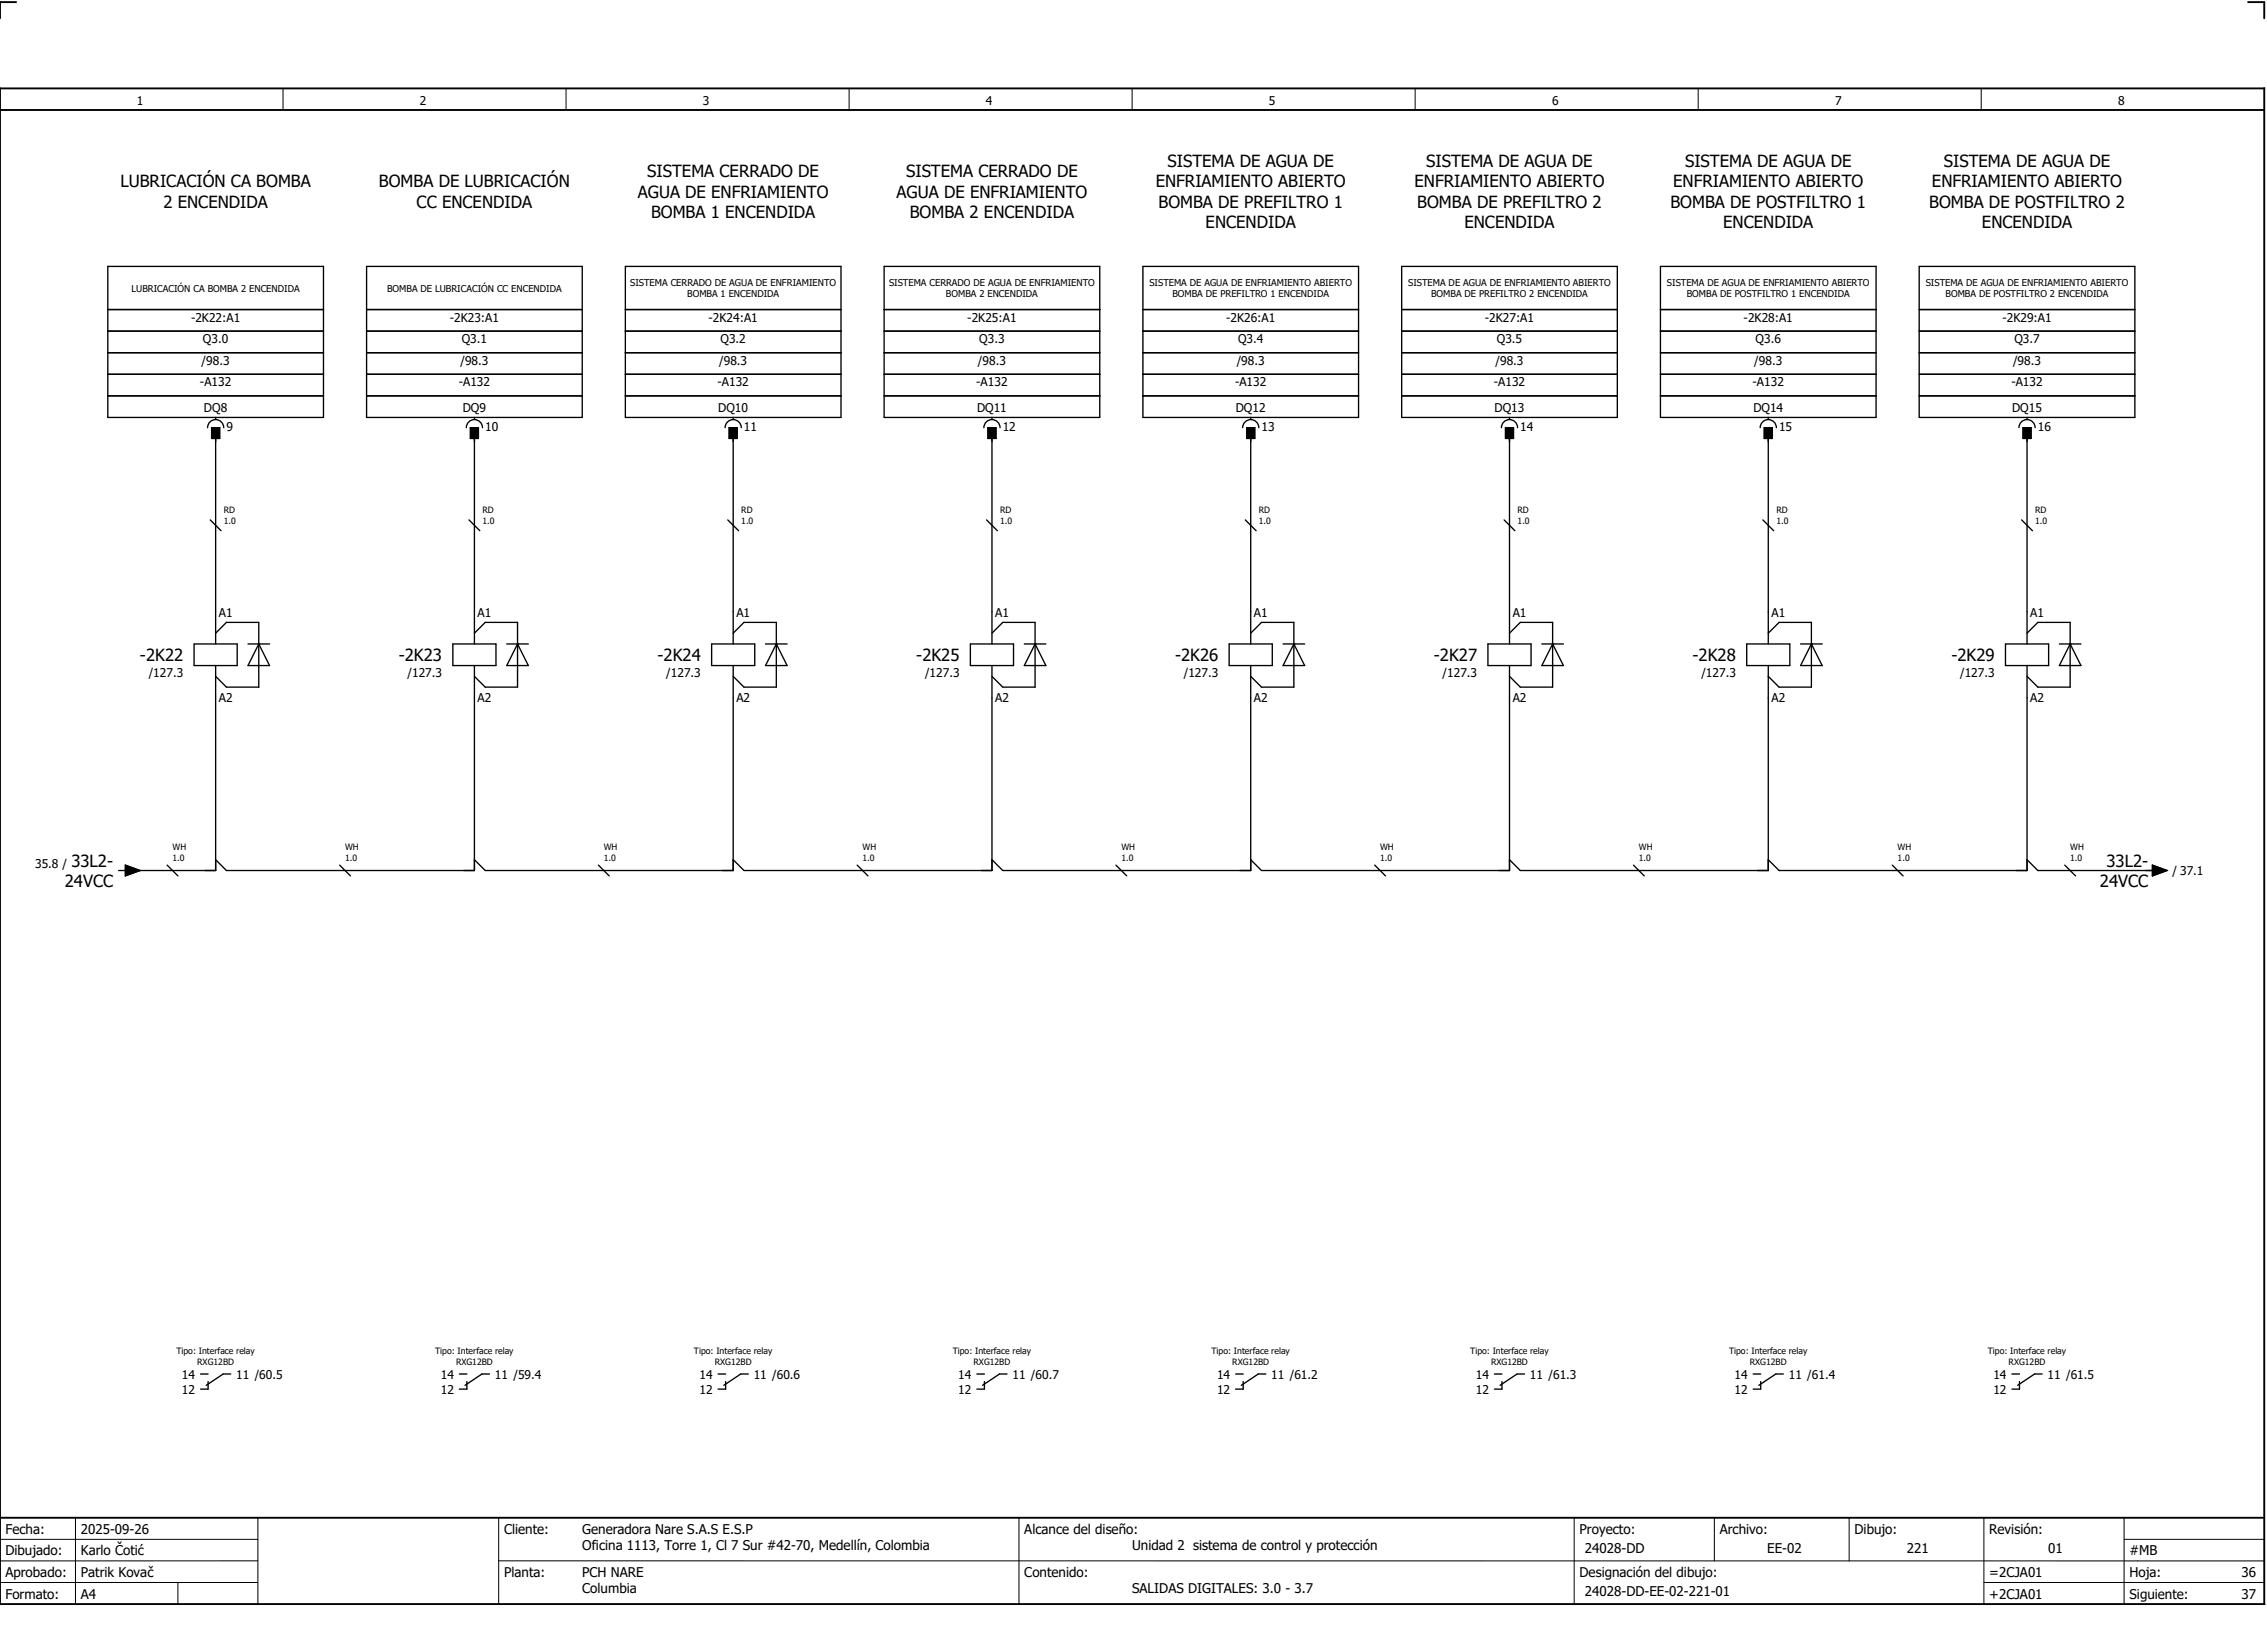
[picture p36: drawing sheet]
<svg xmlns="http://www.w3.org/2000/svg" width="421mm" height="301mm" viewBox="0 0 421 301" stroke-linecap="round" stroke-linejoin="round" font-family="sans-serif">
<defs><g id="words">
<g font-size="3.1">
<text x="22.3" y="34.8">LUBRICACIÓN CA BOMBA</text>
<text x="70.3" y="34.8">BOMBA DE LUBRICACIÓN</text>
<text x="120.1" y="32.9">SISTEMA CERRADO DE</text>
<text x="168.1" y="32.9">SISTEMA CERRADO DE</text>
<text x="214.4" y="34.8">ENFRIAMIENTO ABIERTO</text>
<text x="216.6" y="31">SISTEMA DE AGUA DE</text>
<text x="262.4" y="34.8">ENFRIAMIENTO ABIERTO</text>
<text x="264.6" y="31">SISTEMA DE AGUA DE</text>
<text x="310.4" y="34.8">ENFRIAMIENTO ABIERTO</text>
<text x="312.6" y="31">SISTEMA DE AGUA DE</text>
<text x="358.4" y="34.8">ENFRIAMIENTO ABIERTO</text>
<text x="360.6" y="31">SISTEMA DE AGUA DE</text>
<text x="30.3" y="38.5">2 ENCENDIDA</text>
<text x="77.3" y="38.5">CC ENCENDIDA</text>
<text x="118.3" y="36.6">AGUA DE ENFRIAMIENTO</text>
<text x="120.8" y="40.4">BOMBA 1 ENCENDIDA</text>
<text x="166.3" y="36.6">AGUA DE ENFRIAMIENTO</text>
<text x="168.8" y="40.4">BOMBA 2 ENCENDIDA</text>
<text x="214.9" y="38.5">BOMBA DE PREFILTRO 1</text>
<text x="262.9" y="38.5">BOMBA DE PREFILTRO 2</text>
<text x="309.9" y="38.5">BOMBA DE POSTFILTRO 1</text>
<text x="357.9" y="38.5">BOMBA DE POSTFILTRO 2</text>
<text x="223.6" y="42.3">ENCENDIDA</text>
<text x="271.6" y="42.3">ENCENDIDA</text>
<text x="319.6" y="42.3">ENCENDIDA</text>
<text x="367.6" y="42.3">ENCENDIDA</text>
<text x="26" y="122.6">-2K22</text>
<text x="74" y="122.6">-2K23</text>
<text x="122" y="122.6">-2K24</text>
<text x="170" y="122.6">-2K25</text>
<text x="218" y="122.6">-2K26</text>
<text x="266" y="122.6">-2K27</text>
<text x="314" y="122.6">-2K28</text>
<text x="362" y="122.6">-2K29</text>
<text x="13.2" y="160.8">33L2-</text>
<text x="390.7" y="160.8">33L2-</text>
<text x="12" y="164.5">24VCC</text>
<text x="389.5" y="164.5">24VCC</text>
</g>
<g font-size="2.5">
<text x="1" y="284.4">Fecha:</text>
<text x="15" y="284.4">2025-09-26</text>
<text x="93.5" y="284.4">Cliente:</text>
<text x="108" y="284.4">Generadora Nare S.A.S E.S.P</text>
<text x="108" y="287.4">Oficina 1113, Torre 1, Cl 7 Sur #42-70, Medellín, Colombia</text>
<text x="190" y="284.4">Alcance del diseño:</text>
<text x="210" y="287.4">Unidad 2 sistema de control y protección</text>
<text x="293" y="284.4">Proyecto:</text>
<text x="294" y="287.9">24028-DD</text>
<text x="319" y="284.4">Archivo:</text>
<text x="327.8" y="287.9">EE-02</text>
<text x="344" y="284.4">Dibujo:</text>
<text x="353.7" y="287.9">221</text>
<text x="369" y="284.4">Revisión:</text>
<text x="379.9" y="287.9">01</text>
<text x="1" y="288.4">Dibujado:</text>
<text x="1" y="292.4">Aprobado:</text>
<text x="15" y="288.4">Karlo Čotić</text>
<text x="15" y="292.4">Patrik Kovač</text>
<text x="93.5" y="292.4">Planta:</text>
<text x="108" y="292.4">PCH NARE</text>
<text x="190" y="292.4">Contenido:</text>
<text x="293" y="292.4">Designación del dibujo:</text>
<text x="369" y="292.4">=2CJA01</text>
<text x="395" y="292.4">Hoja:</text>
<text x="395" y="288.4">#MB</text>
<text x="415.8" y="292.4">36</text>
<text x="1" y="296.4">Formato:</text>
<text x="15" y="296.4">A4</text>
<text x="108" y="295.4">Columbia</text>
<text x="210" y="295.4">SALIDAS DIGITALES: 3.0 - 3.7</text>
<text x="294" y="295.9">24028-DD-EE-02-221-01</text>
<text x="369" y="296.4">+2CJA01</text>
<text x="395" y="296.4">Siguiente:</text>
<text x="415.8" y="296.4">37</text>
</g>
<g font-size="2.2">
<text x="25.4" y="19.4">1</text>
<text x="77.9" y="19.4">2</text>
<text x="130.4" y="19.4">3</text>
<text x="182.9" y="19.4">4</text>
<text x="235.4" y="19.4">5</text>
<text x="287.9" y="19.4">6</text>
<text x="340.4" y="19.4">7</text>
<text x="392.9" y="19.4">8</text>
<text x="35.4" y="59.6">-2K22:A1</text>
<text x="83.4" y="59.6">-2K23:A1</text>
<text x="131.4" y="59.6">-2K24:A1</text>
<text x="179.4" y="59.6">-2K25:A1</text>
<text x="227.4" y="59.6">-2K26:A1</text>
<text x="275.4" y="59.6">-2K27:A1</text>
<text x="323.4" y="59.6">-2K28:A1</text>
<text x="371.4" y="59.6">-2K29:A1</text>
<text x="37.6" y="63.6">Q3.0</text>
<text x="85.6" y="63.6">Q3.1</text>
<text x="133.6" y="63.6">Q3.2</text>
<text x="181.6" y="63.6">Q3.3</text>
<text x="229.6" y="63.6">Q3.4</text>
<text x="277.6" y="63.6">Q3.5</text>
<text x="325.6" y="63.6">Q3.6</text>
<text x="373.6" y="63.6">Q3.7</text>
<text x="37.1" y="71.6">-A132</text>
<text x="37.4" y="67.6">/98.3</text>
<text x="85.1" y="71.6">-A132</text>
<text x="85.4" y="67.6">/98.3</text>
<text x="133.1" y="71.6">-A132</text>
<text x="133.4" y="67.6">/98.3</text>
<text x="181.1" y="71.6">-A132</text>
<text x="181.4" y="67.6">/98.3</text>
<text x="229.1" y="71.6">-A132</text>
<text x="229.4" y="67.6">/98.3</text>
<text x="277.1" y="71.6">-A132</text>
<text x="277.4" y="67.6">/98.3</text>
<text x="325.1" y="71.6">-A132</text>
<text x="325.4" y="67.6">/98.3</text>
<text x="373.1" y="71.6">-A132</text>
<text x="373.4" y="67.6">/98.3</text>
<text x="37.8" y="76.4">DQ8</text>
<text x="85.8" y="76.4">DQ9</text>
<text x="133.2" y="76.4">DQ10</text>
<text x="181.2" y="76.4">DQ11</text>
<text x="229.2" y="76.4">DQ12</text>
<text x="277.2" y="76.4">DQ13</text>
<text x="325.2" y="76.4">DQ14</text>
<text x="373.2" y="76.4">DQ15</text>
<text x="42" y="79.8">9</text>
<text x="90" y="79.8">10</text>
<text x="138" y="79.8">11</text>
<text x="186" y="79.8">12</text>
<text x="234" y="79.8">13</text>
<text x="282" y="79.8">14</text>
<text x="330" y="79.8">15</text>
<text x="378" y="79.8">16</text>
<text x="40.6" y="114.3">A1</text>
<text x="88.6" y="114.3">A1</text>
<text x="136.6" y="114.3">A1</text>
<text x="184.6" y="114.3">A1</text>
<text x="232.6" y="114.3">A1</text>
<text x="280.6" y="114.3">A1</text>
<text x="328.6" y="114.3">A1</text>
<text x="376.6" y="114.3">A1</text>
<text x="27.6" y="125.5">/127.3</text>
<text x="75.6" y="125.5">/127.3</text>
<text x="123.6" y="125.5">/127.3</text>
<text x="171.6" y="125.5">/127.3</text>
<text x="219.6" y="125.5">/127.3</text>
<text x="267.6" y="125.5">/127.3</text>
<text x="315.6" y="125.5">/127.3</text>
<text x="363.6" y="125.5">/127.3</text>
<text x="40.6" y="130.2">A2</text>
<text x="88.6" y="130.2">A2</text>
<text x="136.6" y="130.2">A2</text>
<text x="184.6" y="130.2">A2</text>
<text x="232.6" y="130.2">A2</text>
<text x="280.6" y="130.2">A2</text>
<text x="328.6" y="130.2">A2</text>
<text x="376.6" y="130.2">A2</text>
<text x="6.5" y="160.9">35.8 /</text>
<text x="403" y="162.3">/ 37.1</text>
<text x="33.8" y="255.6">14</text>
<text x="43.8" y="255.6">11 /60.5</text>
<text x="81.8" y="255.6">14</text>
<text x="91.8" y="255.6">11 /59.4</text>
<text x="129.8" y="255.6">14</text>
<text x="139.8" y="255.6">11 /60.6</text>
<text x="177.8" y="255.6">14</text>
<text x="187.8" y="255.6">11 /60.7</text>
<text x="225.8" y="255.6">14</text>
<text x="235.8" y="255.6">11 /61.2</text>
<text x="273.8" y="255.6">14</text>
<text x="283.8" y="255.6">11 /61.3</text>
<text x="321.8" y="255.6">14</text>
<text x="331.8" y="255.6">11 /61.4</text>
<text x="369.8" y="255.6">14</text>
<text x="379.8" y="255.6">11 /61.5</text>
<text x="33.8" y="258.4">12</text>
<text x="81.8" y="258.4">12</text>
<text x="129.8" y="258.4">12</text>
<text x="177.8" y="258.4">12</text>
<text x="225.8" y="258.4">12</text>
<text x="273.8" y="258.4">12</text>
<text x="321.8" y="258.4">12</text>
<text x="369.8" y="258.4">12</text>
</g>
<g font-size="1.7">
<text x="116.9" y="53">SISTEMA CERRADO DE AGUA DE ENFRIAMIENTO</text>
<text x="164.9" y="53">SISTEMA CERRADO DE AGUA DE ENFRIAMIENTO</text>
<text x="213.2" y="53">SISTEMA DE AGUA DE ENFRIAMIENTO ABIERTO</text>
<text x="261.2" y="53">SISTEMA DE AGUA DE ENFRIAMIENTO ABIERTO</text>
<text x="309.2" y="53">SISTEMA DE AGUA DE ENFRIAMIENTO ABIERTO</text>
<text x="357.2" y="53">SISTEMA DE AGUA DE ENFRIAMIENTO ABIERTO</text>
<text x="24.4" y="54.1">LUBRICACIÓN CA BOMBA 2 ENCENDIDA</text>
<text x="71.8" y="54.1">BOMBA DE LUBRICACIÓN CC ENCENDIDA</text>
<text x="127.5" y="55.1">BOMBA 1 ENCENDIDA</text>
<text x="175.5" y="55.1">BOMBA 2 ENCENDIDA</text>
<text x="217.5" y="55.1">BOMBA DE PREFILTRO 1 ENCENDIDA</text>
<text x="265.5" y="55.1">BOMBA DE PREFILTRO 2 ENCENDIDA</text>
<text x="312.9" y="55.1">BOMBA DE POSTFILTRO 1 ENCENDIDA</text>
<text x="360.9" y="55.1">BOMBA DE POSTFILTRO 2 ENCENDIDA</text>
</g>
<g font-size="1.6">
<text x="41.5" y="95.1">RD</text>
<text x="89.5" y="95.1">RD</text>
<text x="137.5" y="95.1">RD</text>
<text x="185.5" y="95.1">RD</text>
<text x="233.5" y="95.1">RD</text>
<text x="281.5" y="95.1">RD</text>
<text x="329.5" y="95.1">RD</text>
<text x="377.5" y="95.1">RD</text>
<text x="41.5" y="97.1">1.0</text>
<text x="89.5" y="97.1">1.0</text>
<text x="137.5" y="97.1">1.0</text>
<text x="185.5" y="97.1">1.0</text>
<text x="233.5" y="97.1">1.0</text>
<text x="281.5" y="97.1">1.0</text>
<text x="329.5" y="97.1">1.0</text>
<text x="377.5" y="97.1">1.0</text>
<text x="32" y="159.6">1.0</text>
<text x="32" y="157.6">WH</text>
<text x="64" y="159.6">1.0</text>
<text x="64" y="157.6">WH</text>
<text x="112" y="159.6">1.0</text>
<text x="112" y="157.6">WH</text>
<text x="160" y="159.6">1.0</text>
<text x="160" y="157.6">WH</text>
<text x="208" y="159.6">1.0</text>
<text x="208" y="157.6">WH</text>
<text x="256" y="159.6">1.0</text>
<text x="256" y="157.6">WH</text>
<text x="304" y="159.6">1.0</text>
<text x="304" y="157.6">WH</text>
<text x="352" y="159.6">1.0</text>
<text x="352" y="157.6">WH</text>
<text x="384" y="159.6">1.0</text>
<text x="384" y="157.6">WH</text>
<text x="32.7" y="251.1">Tipo: Interface relay</text>
<text x="80.7" y="251.1">Tipo: Interface relay</text>
<text x="128.7" y="251.1">Tipo: Interface relay</text>
<text x="176.7" y="251.1">Tipo: Interface relay</text>
<text x="224.7" y="251.1">Tipo: Interface relay</text>
<text x="272.7" y="251.1">Tipo: Interface relay</text>
<text x="320.7" y="251.1">Tipo: Interface relay</text>
<text x="368.7" y="251.1">Tipo: Interface relay</text>
<text x="36.6" y="253.1">RXG12BD</text>
<text x="84.6" y="253.1">RXG12BD</text>
<text x="132.6" y="253.1">RXG12BD</text>
<text x="180.6" y="253.1">RXG12BD</text>
<text x="228.6" y="253.1">RXG12BD</text>
<text x="276.6" y="253.1">RXG12BD</text>
<text x="324.6" y="253.1">RXG12BD</text>
<text x="372.6" y="253.1">RXG12BD</text>
</g>
</g></defs>
<path d="M0 16.4h420v281h-420zM3 .4h-3v3M417 .4h3v3M0 20.4h420M0 281.4h420" fill="none" stroke="#000" stroke-width=".35"/>
<g fill="none" stroke="#000" stroke-width=".19">
<path d="M52.5 16.4v4M105 16.4v4M157.5 16.4v4M210 16.4v4M262.5 16.4v4M315 16.4v4M367.5 16.4v4M0 285.4h47.8M0 293.4h47.8M14 281.4v16M33 293.4v4M47.8 281.4v16"/>
<path d="M47.8 289.4h-47.8M92.5 281.4v16M92.5 289.4h327.5M189 281.4v16M292 281.4v15.8M318 281.4v8M343 281.4v8M368 281.4v15.8M368 293.4h52M394 285.4h26M394 281.4v15.8"/>
</g>
<g fill="none" stroke="#000" stroke-width=".25">
<path d="M20 49.4h40v28h-40zM20 57.4h40M68 49.4h40v28h-40zM68 57.4h40M116 49.4h40v28h-40zM116 57.4h40M164 49.4h40v28h-40zM164 57.4h40M212 49.4h40v28h-40zM212 57.4h40M260 49.4h40v28h-40zM260 57.4h40"/>
<path d="M308 49.4h40v28h-40zM308 57.4h40M356 49.4h40v28h-40zM356 57.4h40M20 61.4h40M20 69.4h40M20 73.4h40M20 65.4h40M38.5 79.3a1.5 1.5 0 0 1 1.5-1.5 1.5 1.5 0 0 1 1.5 1.5M39.3 79.3h1.5v2h-1.5zM40 77.4v.3M68 61.4h40"/>
<path d="M68 69.4h40M68 73.4h40M68 65.4h40M86.5 79.3a1.5 1.5 0 0 1 1.5-1.5 1.5 1.5 0 0 1 1.5 1.5M87.3 79.3h1.5v2h-1.5zM88 77.4v.3M116 61.4h40M116 69.4h40M116 73.4h40M116 65.4h40M134.5 79.3a1.5 1.5 0 0 1 1.5-1.5 1.5 1.5 0 0 1 1.5 1.5M135.3 79.3h1.5v2h-1.5z"/>
<path d="M136 77.4v.3M164 61.4h40M164 69.4h40M164 73.4h40M164 65.4h40M182.5 79.3a1.5 1.5 0 0 1 1.5-1.5 1.5 1.5 0 0 1 1.5 1.5M183.3 79.3h1.5v2h-1.5zM184 77.4v.3M212 61.4h40M212 69.4h40M212 73.4h40M212 65.4h40"/>
<path d="M230.5 79.3a1.5 1.5 0 0 1 1.5-1.5 1.5 1.5 0 0 1 1.5 1.5M231.3 79.3h1.5v2h-1.5zM232 77.4v.3M260 61.4h40M260 69.4h40M260 73.4h40M260 65.4h40M278.5 79.3a1.5 1.5 0 0 1 1.5-1.5 1.5 1.5 0 0 1 1.5 1.5M279.3 79.3h1.5v2h-1.5zM280 77.4v.3M308 61.4h40M308 69.4h40"/>
<path d="M308 73.4h40M308 65.4h40M326.5 79.3a1.5 1.5 0 0 1 1.5-1.5 1.5 1.5 0 0 1 1.5 1.5M327.3 79.3h1.5v2h-1.5zM328 77.4v.3M356 61.4h40M356 69.4h40M356 73.4h40M356 65.4h40M374.5 79.3a1.5 1.5 0 0 1 1.5-1.5 1.5 1.5 0 0 1 1.5 1.5M375.2 79.3h1.5v2h-1.5zM376 77.4v.3"/>
<path d="M39 96.4l2 2M40 81.4v38M87 96.4l2 2M88 81.4v38M135 96.4l2 2M136 81.4v38M183 96.4l2 2M184 81.4v38M231 96.4l2 2M232 81.4v38M279 96.4l2 2M280 81.4v38"/>
<path d="M327 96.4l2 2M328 81.4v38M375 96.4l2 2M376 81.4v38M36 119.4h8v4h-8zM40 117.4l2-2h6v12h-6l-2-2M46 119.4h4M48 119.4h.1M48 119.4l2 4h-4zM84 119.4h8v4h-8zM88 117.4l2-2h6v12h-6l-2-2M94 119.4h4"/>
<path d="M96 119.4h.1M96 119.4l2 4h-4zM132 119.4h8v4h-8zM136 117.4l2-2h6v12h-6l-2-2M142 119.4h4M144 119.4h.1M144 119.4l2 4h-4zM180 119.4h8v4h-8zM184 117.4l2-2h6v12h-6l-2-2M190 119.4h4M192 119.4h.1M192 119.4l2 4h-4z"/>
<path d="M228 119.4h8v4h-8zM232 117.4l2-2h6v12h-6l-2-2M238 119.4h4M240 119.4h.1M240 119.4l2 4h-4zM276 119.4h8v4h-8zM280 117.4l2-2h6v12h-6l-2-2M286 119.4h4M288 119.4h.1M288 119.4l2 4h-4zM324 119.4h8v4h-8zM328 117.4l2-2h6v12h-6l-2-2"/>
<path d="M334 119.4h4M336 119.4h.1M336 119.4l2 4h-4zM372 119.4h8v4h-8zM376 117.4l2-2h6v12h-6l-2-2M382 119.4h4M384 119.4h.1M384 119.4l2 4h-4zM40 123.4v38h-16M88 123.4v38h-46l-2-2M136 123.4v38h-46l-2-2M184 123.4v38h-46l-2-2"/>
<path d="M232 123.4v38h-46l-2-2M280 123.4v38h-46l-2-2M328 123.4v38h-46l-2-2M376 123.4v38h-46l-2-2M376 159.4l2 2h22M22 161.4h1.2M23.2 160.4l2.8 1-2.8 1zM31 160.4l2 2M63 160.4l2 2M111 160.4l2 2M159 160.4l2 2M207 160.4l2 2"/>
<path d="M255 160.4l2 2M303 160.4l2 2M351 160.4l2 2M383 160.4l2 2M399.2 160.4l2.8 1-2.8 1zM37.2 254.7h1.4M38.6 256.1v1.4h-1.4M42.8 254.7h-1.4l-3.1 2.1M85.2 254.7h1.4M86.6 256.1v1.4h-1.4M90.8 254.7h-1.4l-3.1 2.1M133.2 254.7h1.4"/>
<path d="M134.6 256.1v1.4h-1.4M138.8 254.7h-1.4l-3.1 2.1M181.2 254.7h1.4M182.6 256.1v1.4h-1.4M186.8 254.7h-1.4l-3.1 2.1M229.2 254.7h1.4M230.6 256.1v1.4h-1.4M234.8 254.7h-1.4l-3.1 2.1M277.2 254.7h1.4M278.6 256.1v1.4h-1.4M282.8 254.7h-1.4l-3.1 2.1M325.2 254.7h1.4"/>
<path d="M326.6 256.1v1.4h-1.4M330.8 254.7h-1.4l-3.1 2.1M373.2 254.7h1.4M374.6 256.1v1.4h-1.4M378.8 254.7h-1.4l-3.1 2.1"/>
</g>
<path d="M39.3 79.3h1.5v2h-1.5zM87.3 79.3h1.5v2h-1.5zM135.3 79.3h1.5v2h-1.5zM183.3 79.3h1.5v2h-1.5zM231.3 79.3h1.5v2h-1.5zM279.3 79.3h1.5v2h-1.5zM327.3 79.3h1.5v2h-1.5zM375.2 79.3h1.5v2h-1.5zM23.2 160.4l2.8 1-2.8 1zM399.2 160.4l2.8 1-2.8 1z" fill="#000" stroke="#000" stroke-width=".19"/>
<use href="#words"/>
</svg>
